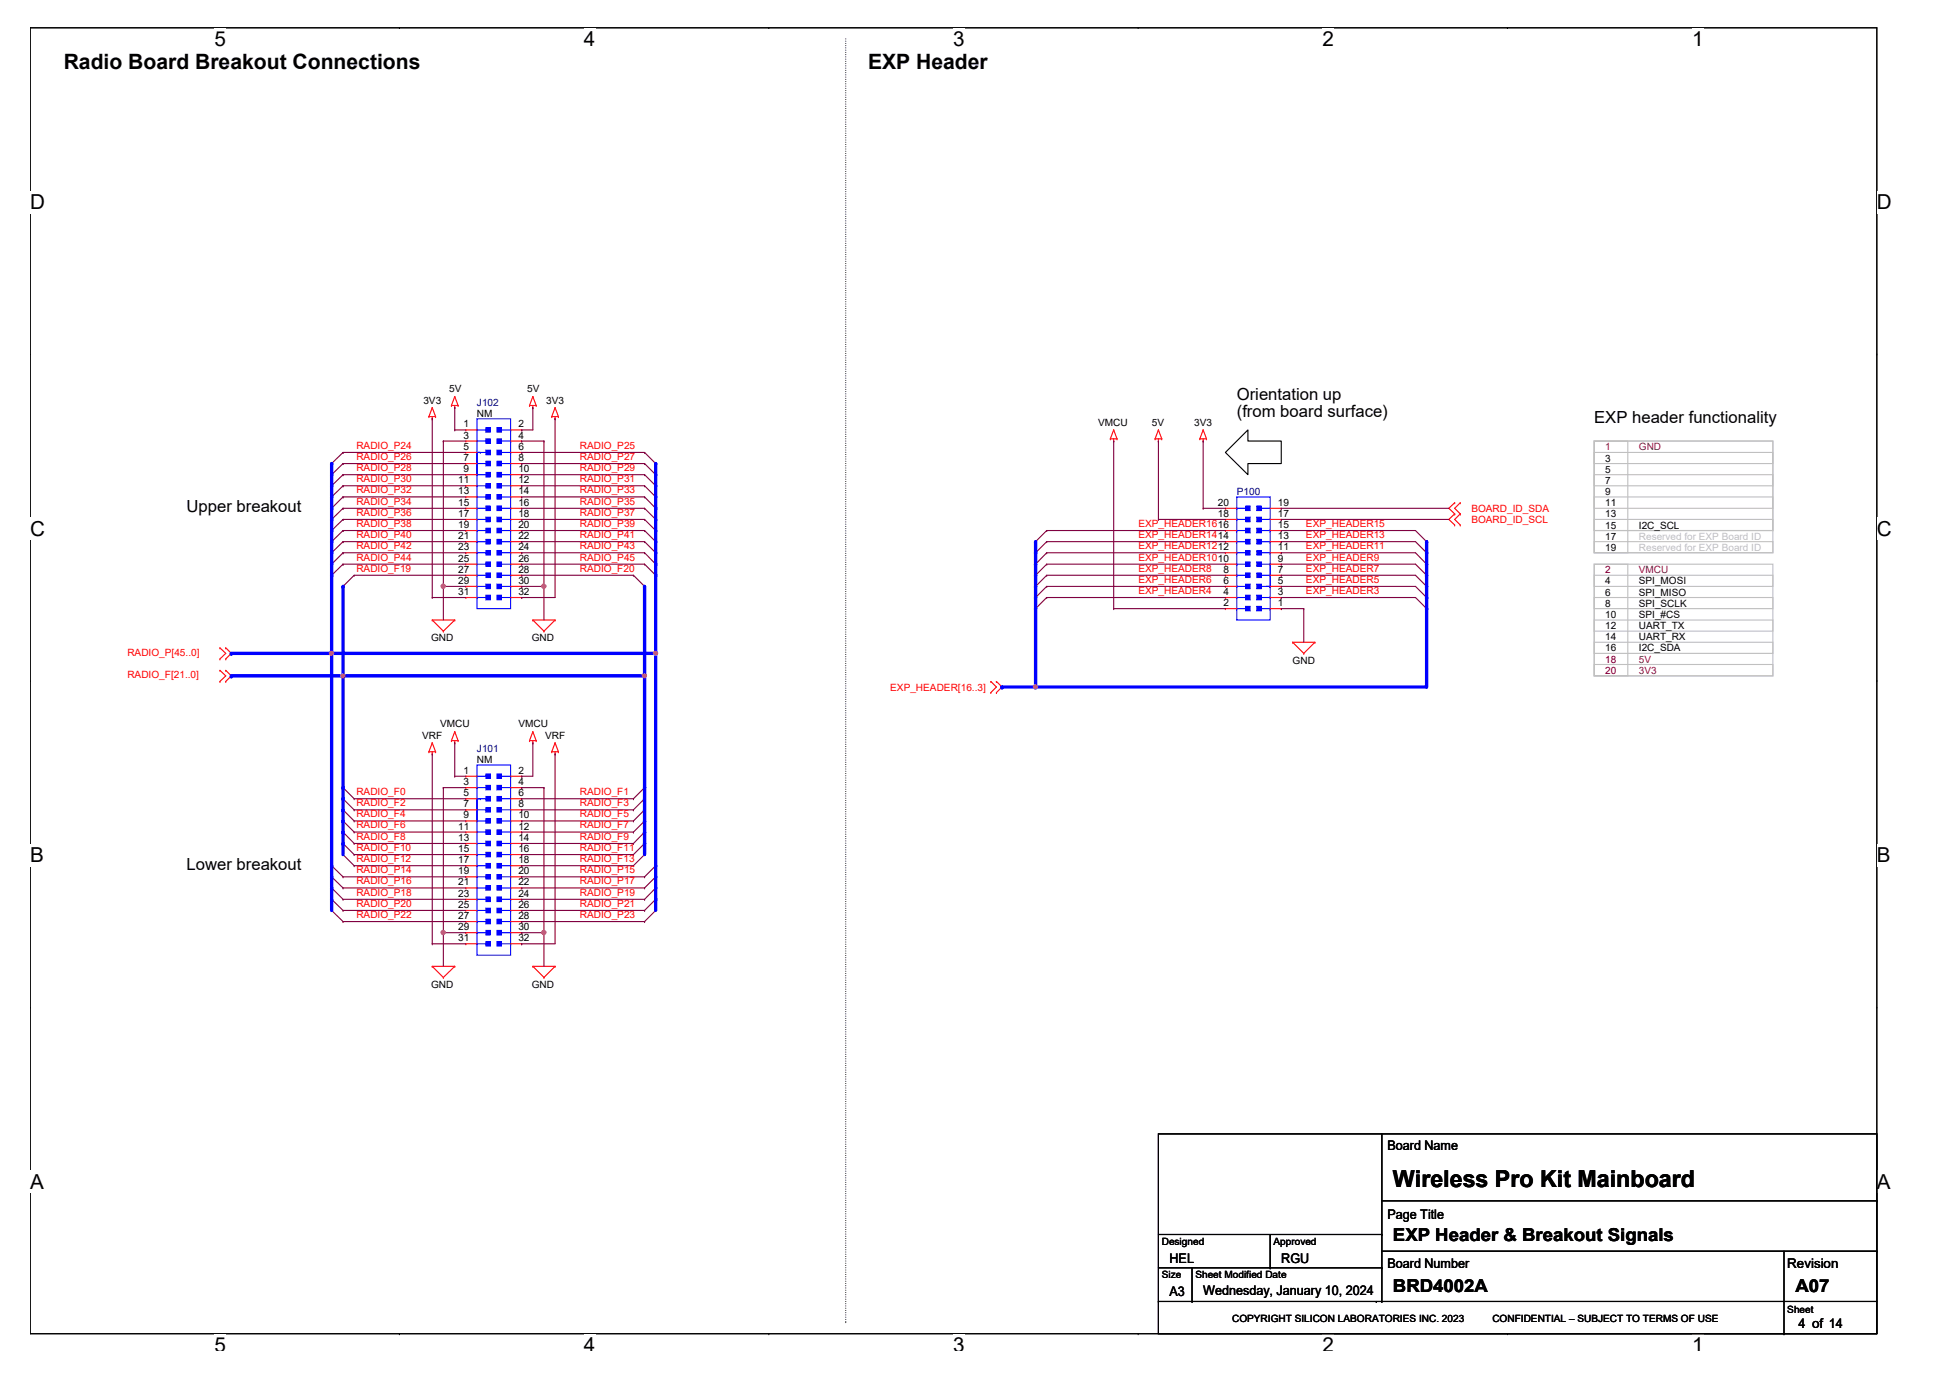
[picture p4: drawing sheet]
<svg xmlns="http://www.w3.org/2000/svg" width="297mm" height="210mm" viewBox="0 0 297 210" stroke-linecap="round" stroke-linejoin="round" font-family="sans-serif">
<defs><g id="words">
<text font-size="3.6" x="212.2" y="180.8">Wireless Pro Kit Mainboard</text>
<g font-size="3.2">
<text x="9.7" y="10.6">Radio Board Breakout Connections</text>
<text x="132.2" y="10.6">EXP Header</text>
</g>
<g font-size="3.1">
<text x="32.7" y="7">5</text>
<text x="89" y="7">4</text>
<text x="145.2" y="7">3</text>
<text x="201.5" y="7">2</text>
<text x="257.7" y="7">1</text>
<text x="4.6" y="31.9">D</text>
<text x="285.9" y="31.9">D</text>
<text x="4.6" y="81.6">C</text>
<text x="285.9" y="81.6">C</text>
<text x="4.6" y="131.3">B</text>
<text x="285.9" y="131.3">B</text>
<text x="4.6" y="181.1">A</text>
<text x="285.9" y="181.1">A</text>
<text x="32.7" y="206">5</text>
<text x="89" y="206">4</text>
<text x="145.2" y="206">3</text>
<text x="201.5" y="206">2</text>
<text x="257.7" y="206">1</text>
</g>
<g font-size="2.7">
<text x="212.2" y="189">EXP Header &amp; Breakout Signals</text>
<text x="212.2" y="196.8">BRD4002A</text>
<text x="273.5" y="196.8">A07</text>
</g>
<g font-size="2.5">
<text x="188.4" y="61">Orientation up</text>
<text x="188.4" y="63.6">(from board surface)</text>
<text x="242.8" y="64.4">EXP header functionality</text>
<text x="28.4" y="78">Upper breakout</text>
<text x="28.4" y="132.5">Lower breakout</text>
</g>
<g font-size="2">
<text x="211.3" y="175.1">Board Name</text>
<text x="211.3" y="185.7">Page Title</text>
<text x="178.2" y="197.4">A3</text>
<text x="178.2" y="192.3">HEL</text>
<text x="183.3" y="197.2">Wednesday, January 10, 2024</text>
<text x="195.2" y="192.3">RGU</text>
<text x="211.3" y="193.2">Board Number</text>
<text x="272.3" y="193.2">Revision</text>
<text x="274" y="202.4">4 of 14</text>
</g>
<g font-size="1.5">
<text x="68.4" y="59.7">5V</text>
<text x="80.3" y="59.7">5V</text>
<text x="64.5" y="61.5">3V3</text>
<text x="70.6" y="65.1">1</text>
<text x="72.7" y="63.5">NM</text>
<text x="79" y="65.1">2</text>
<text x="83.2" y="61.5">3V3</text>
<text x="167.3" y="64.9">VMCU</text>
<text x="175.4" y="64.9">5V</text>
<text x="181.9" y="64.9">3V3</text>
<text x="70.6" y="66.8">3</text>
<text x="70.6" y="68.5">5</text>
<text x="70.6" y="71.9">9</text>
<text x="70.6" y="70.2">7</text>
<text x="79" y="66.8">4</text>
<text x="79" y="70.2">8</text>
<text x="79" y="68.5">6</text>
<text x="79" y="71.9">10</text>
<text x="244.5" y="70.3">3</text>
<text x="69.8" y="75.3">13</text>
<text x="69.8" y="73.6">11</text>
<text x="69.8" y="77">15</text>
<text x="79" y="73.6">12</text>
<text x="79" y="75.3">14</text>
<text x="79" y="77">16</text>
<text x="185.5" y="77">20</text>
<text x="194.7" y="77">19</text>
<text x="244.5" y="72">5</text>
<text x="244.5" y="75.4">9</text>
<text x="244.5" y="73.7">7</text>
<text x="244.5" y="77.1">11</text>
<text x="69.8" y="78.7">17</text>
<text x="69.8" y="80.4">19</text>
<text x="69.8" y="82.1">21</text>
<text x="69.8" y="83.8">23</text>
<text x="79" y="78.7">18</text>
<text x="79" y="80.4">20</text>
<text x="79" y="82.1">22</text>
<text x="79" y="83.8">24</text>
<text x="185.5" y="78.7">18</text>
<text x="194.7" y="82.1">13</text>
<text x="194.7" y="83.8">11</text>
<text x="194.7" y="80.4">15</text>
<text x="194.7" y="78.7">17</text>
<text x="244.5" y="78.8">13</text>
<text x="244.5" y="80.5">15</text>
<text x="244.5" y="82.2">17</text>
<text x="244.5" y="83.9">19</text>
<text x="249.7" y="80.5">I2C_SCL</text>
<text x="69.8" y="85.6">25</text>
<text x="69.8" y="87.2">27</text>
<text x="69.8" y="88.9">29</text>
<text x="79" y="85.6">26</text>
<text x="79" y="87.2">28</text>
<text x="79" y="88.9">30</text>
<text x="186.4" y="87.2">8</text>
<text x="186.4" y="88.9">6</text>
<text x="194.7" y="88.9">5</text>
<text x="194.7" y="85.6">9</text>
<text x="194.7" y="87.2">7</text>
<text x="244.5" y="89">4</text>
<text x="249.7" y="89">SPI_MOSI</text>
<text x="69.8" y="90.6">31</text>
<text x="79" y="90.6">32</text>
<text x="186.4" y="92.3">2</text>
<text x="186.4" y="90.6">4</text>
<text x="194.7" y="92.3">1</text>
<text x="194.7" y="90.6">3</text>
<text x="244.5" y="90.7">6</text>
<text x="244.5" y="94.1">10</text>
<text x="244.5" y="92.4">8</text>
<text x="244.5" y="95.8">12</text>
<text x="249.7" y="90.7">SPI_MISO</text>
<text x="249.7" y="92.4">SPI_SCLK</text>
<text x="249.7" y="94.1">SPI_#CS</text>
<text x="249.7" y="95.8">UART_TX</text>
<text x="65.7" y="97.7">GND</text>
<text x="81" y="97.7">GND</text>
<text x="196.9" y="101.1">GND</text>
<text x="244.5" y="97.5">14</text>
<text x="244.5" y="99.2">16</text>
<text x="249.7" y="97.5">UART_RX</text>
<text x="249.7" y="99.2">I2C_SDA</text>
<text x="64.3" y="112.5">VRF</text>
<text x="67" y="110.8">VMCU</text>
<text x="79" y="110.8">VMCU</text>
<text x="83" y="112.5">VRF</text>
<text x="70.6" y="117.9">1</text>
<text x="70.6" y="119.6">3</text>
<text x="72.7" y="116.2">NM</text>
<text x="79" y="117.9">2</text>
<text x="79" y="119.6">4</text>
<text x="70.6" y="121.3">5</text>
<text x="70.6" y="124.7">9</text>
<text x="70.6" y="123">7</text>
<text x="79" y="123">8</text>
<text x="79" y="121.3">6</text>
<text x="79" y="124.7">10</text>
<text x="69.8" y="128.1">13</text>
<text x="69.8" y="126.4">11</text>
<text x="69.8" y="129.8">15</text>
<text x="69.8" y="131.5">17</text>
<text x="79" y="126.4">12</text>
<text x="79" y="128.1">14</text>
<text x="79" y="129.8">16</text>
<text x="79" y="131.5">18</text>
<text x="69.8" y="133.2">19</text>
<text x="69.8" y="134.9">21</text>
<text x="69.8" y="136.6">23</text>
<text x="79" y="133.2">20</text>
<text x="79" y="134.9">22</text>
<text x="79" y="136.6">24</text>
<text x="69.8" y="138.3">25</text>
<text x="69.8" y="140">27</text>
<text x="69.8" y="141.7">29</text>
<text x="69.8" y="143.4">31</text>
<text x="79" y="138.3">26</text>
<text x="79" y="140">28</text>
<text x="79" y="141.7">30</text>
<text x="79" y="143.4">32</text>
<text x="65.7" y="150.5">GND</text>
<text x="81" y="150.5">GND</text>
<text x="177" y="189.6">Designed</text>
<text x="194" y="189.6">Approved</text>
<text x="177" y="194.7">Size</text>
<text x="182.1" y="194.7">Sheet Modified Date</text>
<text x="187.7" y="201.3">COPYRIGHT SILICON LABORATORIES INC. 2023</text>
<text x="227.3" y="201.3">CONFIDENTIAL – SUBJECT TO TERMS OF USE</text>
<text x="272.3" y="200">Sheet</text>
</g>
<g font-size="1.5" fill="#000080">
<text x="72.7" y="61.8">J102</text>
<text x="188.4" y="75.4">P100</text>
<text x="72.7" y="114.6">J101</text>
</g>
<g font-size="1.5" fill="#f00">
<text x="54.3" y="70.1">RADIO_P26</text>
<text x="54.3" y="71.8">RADIO_P28</text>
<text x="54.3" y="68.4">RADIO_P24</text>
<text x="88.3" y="70.1">RADIO_P27</text>
<text x="88.3" y="71.8">RADIO_P29</text>
<text x="88.3" y="68.4">RADIO_P25</text>
<text x="54.3" y="73.4">RADIO_P30</text>
<text x="54.3" y="75.1">RADIO_P32</text>
<text x="54.3" y="76.9">RADIO_P34</text>
<text x="88.3" y="73.4">RADIO_P31</text>
<text x="88.3" y="75.1">RADIO_P33</text>
<text x="88.3" y="76.9">RADIO_P35</text>
<text x="224.1" y="78">BOARD_ID_SDA</text>
<text x="54.3" y="82">RADIO_P40</text>
<text x="54.3" y="78.6">RADIO_P36</text>
<text x="54.3" y="80.3">RADIO_P38</text>
<text x="54.3" y="83.7">RADIO_P42</text>
<text x="88.3" y="78.6">RADIO_P37</text>
<text x="88.3" y="80.3">RADIO_P39</text>
<text x="88.3" y="83.7">RADIO_P43</text>
<text x="88.3" y="82">RADIO_P41</text>
<text x="173.4" y="83.7">EXP_HEADER1212</text>
<text x="173.4" y="82">EXP_HEADER1414</text>
<text x="173.4" y="80.3">EXP_HEADER1616</text>
<text x="198.9" y="83.7">EXP_HEADER11</text>
<text x="198.9" y="82">EXP_HEADER13</text>
<text x="198.9" y="80.3">EXP_HEADER15</text>
<text x="224.1" y="79.7">BOARD_ID_SCL</text>
<text x="54.3" y="87.1">RADIO_F19</text>
<text x="54.3" y="85.4">RADIO_P44</text>
<text x="88.3" y="87.1">RADIO_F20</text>
<text x="88.3" y="85.4">RADIO_P45</text>
<text x="173.4" y="88.8">EXP_HEADER6</text>
<text x="173.4" y="87.1">EXP_HEADER8</text>
<text x="173.4" y="85.4">EXP_HEADER1010</text>
<text x="198.9" y="88.8">EXP_HEADER5</text>
<text x="198.9" y="87.1">EXP_HEADER7</text>
<text x="198.9" y="85.4">EXP_HEADER9</text>
<text x="173.4" y="90.5">EXP_HEADER4</text>
<text x="198.9" y="90.5">EXP_HEADER3</text>
<text x="19.4" y="99.9">RADIO_P[45..0]</text>
<text x="19.4" y="103.3">RADIO_F[21..0]</text>
<text x="135.6" y="105.2">EXP_HEADER[16..3]</text>
<text x="54.3" y="121.1">RADIO_F0</text>
<text x="54.3" y="122.8">RADIO_F2</text>
<text x="54.3" y="124.5">RADIO_F4</text>
<text x="88.3" y="121.1">RADIO_F1</text>
<text x="88.3" y="122.8">RADIO_F3</text>
<text x="88.3" y="124.5">RADIO_F5</text>
<text x="54.3" y="126.2">RADIO_F6</text>
<text x="54.3" y="127.9">RADIO_F8</text>
<text x="54.3" y="129.6">RADIO_F10</text>
<text x="54.3" y="131.3">RADIO_F12</text>
<text x="88.3" y="126.2">RADIO_F7</text>
<text x="88.3" y="127.9">RADIO_F9</text>
<text x="88.3" y="129.6">RADIO_F11</text>
<text x="88.3" y="131.3">RADIO_F13</text>
<text x="54.3" y="133">RADIO_P14</text>
<text x="54.3" y="134.7">RADIO_P16</text>
<text x="54.3" y="136.4">RADIO_P18</text>
<text x="88.3" y="133">RADIO_P15</text>
<text x="88.3" y="134.7">RADIO_P17</text>
<text x="88.3" y="136.4">RADIO_P19</text>
<text x="54.3" y="138.1">RADIO_P20</text>
<text x="54.3" y="139.8">RADIO_P22</text>
<text x="88.3" y="138.1">RADIO_P21</text>
<text x="88.3" y="139.8">RADIO_P23</text>
</g>
<g font-size="1.5" fill="#804000">
<text x="244.5" y="68.6">1</text>
<text x="249.7" y="68.6">GND</text>
<text x="249.7" y="87.3">VMCU</text>
<text x="249.7" y="100.9">5V</text>
<text x="249.7" y="102.6">3V3</text>
</g>
<g font-size="1.5" fill="#c0c0c0">
<text x="249.7" y="82.2">Reserved for EXP Board ID</text>
<text x="249.7" y="83.9">Reserved for EXP Board ID</text>
</g>
<g font-size="1.5" fill="#800000">
<text x="244.5" y="87.3">2</text>
<text x="244.5" y="100.9">18</text>
<text x="244.5" y="102.6">20</text>
</g>
</g></defs>
<path d="M4.6 4.2h281.3v199h-281.3z" fill="none" stroke="#000" stroke-width=".17"/>
<g fill="#fff">
<path d="M32.7 4.2h1.7v3.5h-1.7z"/>
<path d="M32.7 203.2h1.7v2.5h-1.7z"/>
</g>
<path d="M60.8 4.2h.1M60.8 203.2h.1" fill="none" stroke="#000" stroke-width=".17"/>
<g fill="#fff">
<path d="M89 4.2h1.7v3.5h-1.7z"/>
<path d="M89 203.2h1.7v2.5h-1.7z"/>
</g>
<path d="M117.1 4.2h.1M117.1 203.2h.1" fill="none" stroke="#000" stroke-width=".17"/>
<g fill="#fff">
<path d="M145.2 4.2h1.8v3.5h-1.8z"/>
<path d="M145.2 203.2h1.8v2.5h-1.8z"/>
</g>
<path d="M173.4 4.2h.1M173.4 203.2h.1" fill="none" stroke="#000" stroke-width=".17"/>
<g fill="#fff">
<path d="M201.5 4.2h1.7v3.5h-1.7z"/>
<path d="M201.5 203.2h1.7v2.5h-1.7z"/>
</g>
<path d="M229.6 4.2h.1M229.6 203.2h.1" fill="none" stroke="#000" stroke-width=".17"/>
<g fill="#fff">
<path d="M257.7 4.2h1.8v3.5h-1.8z"/>
<path d="M257.7 203.2h1.8v2.5h-1.8z"/>
<path d="M4.6 29.1h2.2v3.5h-2.2z"/>
<path d="M285.9 29.1h2.2v3.5h-2.2z"/>
<path d="M4.6 78.8h2.2v3.5h-2.2z"/>
<path d="M285.9 78.8h2.2v3.5h-2.2z"/>
</g>
<path d="M4.6 53.9h.1M285.9 53.9h.1" fill="none" stroke="#000" stroke-width=".17"/>
<g fill="#fff">
<path d="M4.6 128.5h2.1v3.5h-2.1z"/>
<path d="M285.9 128.5h2.1v3.5h-2.1z"/>
</g>
<path d="M4.6 103.7h.1M285.9 103.7h.1" fill="none" stroke="#000" stroke-width=".17"/>
<path d="M4.6 103.7h.1M285.9 103.7h.1" fill="none" stroke="#000" stroke-width=".15"/>
<g fill="#fff">
<path d="M4.6 178.3h2.1v3.4h-2.1z"/>
<path d="M285.9 178.3h2.1v3.4h-2.1z"/>
</g>
<g fill="none" stroke="#000" stroke-width=".17">
<path d="M190.1 65.5v1.7h5.1v3.4h-5.1v1.7l-3.4-3.4zM4.6 153.4h.1M285.9 153.4h.1M176.5 172.7h109.4v30.5h-109.4zM210.5 172.7v25.5M176.5 198.2h.1M176.5 198.2h109.4M176.5 193.1h34M176.5 188h34M181.6 198.2h.1M181.6 193.1v5.1M193.5 193.1h.1"/>
<path d="M193.5 188v5.1M209.6 198.2h.1M210.5 198.2h.1M210.5 193.1h.1M210.5 188h.1M210.5 182.9h75.4M210.5 190.6h75.4M271.8 190.6v12.6M285.9 182.9h.1M285.9 190.6h.1M271.8 203.2h.1"/>
</g>
<path d="M128.8 5.9v195.6M128.8 201.5h.1" fill="none" stroke="#000" stroke-width=".17" stroke-dasharray="0 .3"/>
<g fill="none" stroke="#c0c0c0" stroke-width=".17">
<path d="M242.8 67.2h5.2v17h-5.2zM242.8 68.9h27.3v1.7h-27.3zM242.8 67.2h27.3v17h-27.3zM242.8 72.3h27.3v1.7h-27.3zM242.8 75.7h27.3v1.7h-27.3zM242.8 79.1h27.3v1.7h-27.3zM242.8 67.2h27.3v13.6h-27.3zM242.8 82.5h27.3v1.7h-27.3zM242.8 91h27.3v1.7h-27.3zM242.8 94.4h27.3v1.7h-27.3zM242.8 97.8h27.3v1.7h-27.3zM242.8 85.9h5.2v17.1h-5.2z"/>
<path d="M242.8 87.6h27.3v1.7h-27.3zM242.8 85.9h27.3v17.1h-27.3zM242.8 101.2h27.3v1.8h-27.3z"/>
</g>
<g fill="none" stroke="#f00" stroke-width=".17">
<path d="M65.3 63.5h.1M65.3 63.5h1.1M65.8 63.8h.1M65.8 62.1h.1M65.8 63.5v.3M65.8 62.1l-.5 1.4M65.8 62.1l.6 1.4M66.4 63.5h.1M68.8 61.8h.1M68.8 61.8h1M69.3 62.1h.1M69.3 60.4h.1"/>
<path d="M69.3 61.8v.3M69.3 60.4l-.5 1.4M69.3 60.4l.5 1.4M69.8 61.8h.1M80.7 61.8h.1M80.7 61.8h1M81.2 62.1h.1M81.2 60.4h.1M81.2 61.8v.3M81.2 60.4l-.5 1.4M81.2 60.4l.5 1.4M81.7 61.8h.1"/>
<path d="M84 63.5h.1M84 63.5h1.1M84.6 63.8h.1M84.6 62.1h.1M84.6 63.5v.3M84.6 62.1l-.6 1.4M84.6 62.1l.5 1.4M85.1 63.5h.1M169.1 66.8h.1M169.1 66.8h1.1M169.6 67.2h.1M169.6 65.5h.1"/>
<path d="M169.6 66.8v.4M169.6 65.5l.6 1.3M169.6 65.5l-.5 1.3M170.2 66.8h.1M176 66.8h.1M176 66.8h1M176.5 67.2h.1M176.5 65.5h.1M176.5 66.8v.4M176.5 65.5l.5 1.3M176.5 65.5l-.5 1.3M177 66.8h.1"/>
<path d="M182.8 66.8h.1M182.8 66.8h1M183.3 67.2h.1M183.3 65.5h.1M183.3 66.8v.4M183.3 65.5l-.5 1.3M183.3 65.5l.5 1.3M183.8 66.8h.1M221.6 80h.1M221.6 78.3h.1M221.6 76.6h.1M221.6 78.3l-.9 .8 .9 .9"/>
<path d="M221.6 76.6l-.9 .8 .9 .9M222.4 80h.1M222.4 78.3h.1M222.4 76.6h.1M222.4 78.3l-.8 .8 .8 .9M222.4 76.6l-.8 .8 .8 .9M33.5 98.7h.1M33.5 98.7l.9 .8-.9 .9M34.4 98.7h.1M34.4 98.7l.8 .8-.8 .9M65.8 94.4h.1M65.8 94.4h3.5"/>
<path d="M65.8 94.4l1.7 1.7M67.5 96.1h.1M69.3 94.4h.1M69.3 94.4l-1.8 1.7M81.2 94.4h.1M81.2 94.4h3.4M81.2 94.4l1.7 1.7M82.9 96.1h.1M84.6 94.4h.1M84.6 94.4l-1.7 1.7M196.9 97.8h.1M196.9 97.8h3.4"/>
<path d="M196.9 97.8l1.7 1.7M198.6 99.5h.1M200.3 97.8h.1M200.3 97.8l-1.7 1.7M33.5 100.4h.1M33.5 102.1h.1M33.5 103.8h.1M33.5 102.1l.9 .9-.9 .8M34.4 100.4h.1M34.4 102.1h.1M34.4 103.8h.1M34.4 102.1l.8 .9-.8 .8"/>
<path d="M65.3 114.5h.1M65.3 114.5h1.1M65.8 114.8h.1M65.8 113.2h.1M65.8 114.5v.3M65.8 113.2l-.5 1.3M65.8 113.2l.6 1.3M66.4 114.5h.1M68.8 112.8h.1M68.8 112.8h1M69.3 113.2h.1M69.3 111.5h.1"/>
<path d="M69.3 112.8v.4M69.3 111.5l-.5 1.3M69.3 111.5l.5 1.3M69.8 112.8h.1M80.7 112.8h.1M80.7 112.8h1M81.2 113.2h.1M81.2 111.5h.1M81.2 112.8v.4M81.2 111.5l-.5 1.3M81.2 111.5l.5 1.3M81.7 112.8h.1"/>
<path d="M84 114.5h.1M84 114.5h1.1M84.6 114.8h.1M84.6 113.2h.1M84.6 114.5v.3M84.6 113.2l-.6 1.3M84.6 113.2l.5 1.3M85.1 114.5h.1M150.9 105.5h.1M150.9 103.8h.1M150.9 103.8l.9 .8-.9 .9M151.8 105.5h.1"/>
<path d="M151.8 103.8h.1M151.8 103.8l.8 .8-.8 .9M65.8 147.2h.1M65.8 147.2h3.5M65.8 147.2l1.7 1.7M67.5 148.9h.1M69.3 147.2h.1M69.3 147.2l-1.8 1.7M81.2 147.2h.1M81.2 147.2h3.4M81.2 147.2l1.7 1.7M82.9 148.9h.1"/>
<path d="M84.6 147.2h.1M84.6 147.2l-1.7 1.7"/>
</g>
<g fill="none" stroke="#800040" stroke-width=".17">
<path d="M52.3 68.9h.1M52.3 70.6h.1M52.3 72.3h.1M52.3 74h.1M52.3 75.7h.1M52.3 77.4h.1M52.3 79.1h.1M52.3 68.9l-1.8 1.7M52.3 70.6l-1.8 1.7M52.3 72.3l-1.8 1.7M52.3 74l-1.8 1.7M52.3 75.7l-1.8 1.7"/>
<path d="M52.3 77.4l-1.8 1.7M52.3 79.1l-1.8 1.7M98.2 79.1h.1M98.2 75.7h.1M98.2 74h.1M98.2 72.3h.1M98.2 77.4h.1M98.2 70.6h.1M98.2 68.9h.1M98.2 79.1l1.7 1.7M98.2 75.7l1.7 1.7M98.2 74l1.7 1.7"/>
<path d="M98.2 72.3l1.7 1.7M98.2 77.4l1.7 1.7M98.2 70.6l1.7 1.7M98.2 68.9l1.7 1.7M52.3 80.8h.1M52.3 82.5h.1M52.3 84.2h.1M52.3 85.9h.1M52.3 89.3h.1M52.3 80.8l-1.8 1.7M52.3 82.5l-1.8 1.7M52.3 84.2l-1.8 1.7"/>
<path d="M52.3 85.9l-1.8 1.7M53.9 87.6l-1.6 1.7M96.5 87.6h.1M96.5 87.6l1.7 1.7M98.2 82.5h.1M98.2 80.8h.1M98.2 84.2h.1M98.2 85.9h.1M98.2 82.5l1.7 1.7M98.2 80.8l1.7 1.7M98.2 84.2l1.7 1.7M98.2 85.9l1.7 1.7"/>
<path d="M157.7 92.7h.1M157.7 91h.1M157.7 89.3h.1M157.7 87.6h.1M157.7 85.9h.1M157.7 84.2h.1M157.7 82.5h.1M159.4 91l-1.7 1.7M159.4 89.3l-1.7 1.7M159.4 87.6l-1.7 1.7M159.4 85.9l-1.7 1.7M159.4 84.2l-1.7 1.7"/>
<path d="M159.4 82.5l-1.7 1.7M159.4 80.8l-1.7 1.7M215.6 91l1.7 1.7M215.6 89.3l1.7 1.7M215.6 87.6l1.7 1.7M215.6 85.9l1.7 1.7M215.6 84.2l1.7 1.7M215.6 82.5l1.7 1.7M215.6 80.8l1.7 1.7M217.3 92.7h.1M217.3 91h.1M217.3 89.3h.1"/>
<path d="M217.3 87.6h.1M217.3 85.9h.1M217.3 84.2h.1M217.3 82.5h.1M52.3 120h.1M52.3 120l1.6 1.7M98.2 120l-1.7 1.7M50.5 131.9h.1M50.5 133.6h.1M50.5 135.3h.1M50.5 137h.1M50.5 138.7h.1"/>
<path d="M50.5 131.9l1.8 1.7M50.5 133.6l1.8 1.7M50.5 135.3l1.8 1.7M50.5 137l1.8 1.7M50.5 138.7l1.8 1.7M52.3 121.7h.1M52.3 123.4h.1M52.3 125.1h.1M52.3 126.7h.1M52.3 128.5h.1M52.3 130.2h.1M52.3 121.7l1.6 1.7"/>
<path d="M52.3 123.4l1.6 1.7M52.3 125.1l1.6 1.6M52.3 126.7l1.6 1.8M52.3 128.5l1.6 1.7M52.3 130.2l1.6 1.7M96.5 123.4h.1M96.5 125.1h.1M96.5 126.7h.1M96.5 128.5h.1M96.5 121.7h.1M96.5 130.2h.1M96.5 131.9h.1"/>
<path d="M98.2 133.6h.1M98.2 135.3h.1M98.2 137h.1M98.2 138.7h.1M98.2 121.7l-1.7 1.7M98.2 123.4l-1.7 1.7M98.2 125.1l-1.7 1.6M98.2 126.7l-1.7 1.8M98.2 128.5l-1.7 1.7M98.2 130.2l-1.7 1.7M99.9 131.9l-1.7 1.7M99.9 133.6l-1.7 1.7"/>
<path d="M99.9 135.3l-1.7 1.7M99.9 137l-1.7 1.7M99.9 138.7l-1.7 1.7M98.2 140.4h.1"/>
</g>
<path d="M72.7 116.5h5.1v29h-5.1z" fill="none" stroke="#00f" stroke-width=".17"/>
<path d="M74 128.1h.7v.7h-.7z" fill-rule="evenodd" fill="#00f"/>
<path d="M72.7 128.5h.1M72.7 128.5h1.3M74 128.1h.7v.7h-.7z" fill="none" stroke="#00f" stroke-width=".17"/>
<path d="M75.7 128.1h.7v.7h-.7z" fill-rule="evenodd" fill="#00f"/>
<path d="M75.7 128.1h.7v.7h-.7zM76.4 128.5h1.4M77.8 128.5h.1" fill="none" stroke="#00f" stroke-width=".17"/>
<path d="M74 126.4h.7v.7h-.7z" fill-rule="evenodd" fill="#00f"/>
<path d="M72.7 126.7h.1M72.7 126.7h1.3M74 126.4h.7v.7h-.7z" fill="none" stroke="#00f" stroke-width=".17"/>
<path d="M75.7 126.4h.7v.7h-.7z" fill-rule="evenodd" fill="#00f"/>
<path d="M75.7 126.4h.7v.7h-.7zM76.4 126.7h1.4M77.8 126.7h.1" fill="none" stroke="#00f" stroke-width=".17"/>
<path d="M74 124.7h.7v.7h-.7z" fill-rule="evenodd" fill="#00f"/>
<path d="M72.7 125.1h.1M72.7 125.1h1.3M74 124.7h.7v.7h-.7z" fill="none" stroke="#00f" stroke-width=".17"/>
<path d="M75.7 124.7h.7v.7h-.7z" fill-rule="evenodd" fill="#00f"/>
<path d="M75.7 124.7h.7v.7h-.7zM76.4 125.1h1.4M77.8 125.1h.1" fill="none" stroke="#00f" stroke-width=".17"/>
<path d="M74 123h.7v.7h-.7z" fill-rule="evenodd" fill="#00f"/>
<path d="M72.7 123.4h.1M72.7 123.4h1.3M74 123h.7v.7h-.7z" fill="none" stroke="#00f" stroke-width=".17"/>
<path d="M75.7 123h.7v.7h-.7z" fill-rule="evenodd" fill="#00f"/>
<path d="M75.7 123h.7v.7h-.7zM76.4 123.4h1.4M77.8 123.4h.1" fill="none" stroke="#00f" stroke-width=".17"/>
<path d="M74 121.3h.7v.7h-.7z" fill-rule="evenodd" fill="#00f"/>
<path d="M72.7 121.7h.1M72.7 121.7h1.3M74 121.3h.7v.7h-.7z" fill="none" stroke="#00f" stroke-width=".17"/>
<path d="M75.7 121.3h.7v.7h-.7z" fill-rule="evenodd" fill="#00f"/>
<path d="M75.7 121.3h.7v.7h-.7zM76.4 121.7h1.4M77.8 121.7h.1" fill="none" stroke="#00f" stroke-width=".17"/>
<path d="M74 119.6h.7v.7h-.7z" fill-rule="evenodd" fill="#00f"/>
<path d="M72.7 120h.1M72.7 120h1.3M74 119.6h.7v.7h-.7z" fill="none" stroke="#00f" stroke-width=".17"/>
<path d="M74 117.9h.7v.7h-.7z" fill-rule="evenodd" fill="#00f"/>
<path d="M72.7 118.2h.1M72.7 118.2h1.3M74 117.9h.7v.7h-.7z" fill="none" stroke="#00f" stroke-width=".17"/>
<path d="M75.7 119.6h.7v.7h-.7z" fill-rule="evenodd" fill="#00f"/>
<path d="M75.7 119.6h.7v.7h-.7zM76.4 120h1.4M77.8 120h.1" fill="none" stroke="#00f" stroke-width=".17"/>
<path d="M75.7 117.9h.7v.7h-.7z" fill-rule="evenodd" fill="#00f"/>
<path d="M75.7 117.9h.7v.7h-.7zM76.4 118.2h1.4M77.8 118.2h.1M72.7 125.1h.1M73.2 121.7h.1M73.2 121.7h-.5v3.4" fill="none" stroke="#00f" stroke-width=".17"/>
<path d="M74 129.8h.7v.7h-.7z" fill-rule="evenodd" fill="#00f"/>
<path d="M72.7 130.2h.1M72.7 130.2h1.3M74 129.8h.7v.7h-.7z" fill="none" stroke="#00f" stroke-width=".17"/>
<path d="M75.7 129.8h.7v.7h-.7z" fill-rule="evenodd" fill="#00f"/>
<path d="M75.7 129.8h.7v.7h-.7zM76.4 130.2h1.4M76.4 133.6h1.4M77.8 130.2h.1M77.8 133.6h.1" fill="none" stroke="#00f" stroke-width=".17"/>
<path d="M75.7 131.5h.7v.7h-.7z" fill-rule="evenodd" fill="#00f"/>
<path d="M72.7 131.9h.1M72.7 131.9h1.3M75.7 131.5h.7v.7h-.7z" fill="none" stroke="#00f" stroke-width=".17"/>
<path d="M74 133.2h.7v.7h-.7z" fill-rule="evenodd" fill="#00f"/>
<path d="M74 133.2h.7v.7h-.7z" fill="none" stroke="#00f" stroke-width=".17"/>
<path d="M74 131.5h.7v.7h-.7z" fill-rule="evenodd" fill="#00f"/>
<path d="M72.7 133.6h.1M72.7 133.6h1.3M74 131.5h.7v.7h-.7z" fill="none" stroke="#00f" stroke-width=".17"/>
<path d="M75.7 133.2h.7v.7h-.7z" fill-rule="evenodd" fill="#00f"/>
<g fill="none" stroke="#00f" stroke-width=".17">
<path d="M72.7 135.3h.1M72.7 137h.1M72.7 138.7h.1M72.7 135.3h1.3M72.7 137h1.3M72.7 138.7h1.3M75.7 133.2h.7v.7h-.7zM76.4 131.9h1.4M76.4 135.3h1.4M76.4 137h1.4M76.4 138.7h1.4M77.8 131.9h.1"/>
<path d="M77.8 135.3h.1M77.8 137h.1M77.8 138.7h.1"/>
</g>
<path d="M74 134.9h.7v.7h-.7z" fill-rule="evenodd" fill="#00f"/>
<path d="M74 134.9h.7v.7h-.7z" fill="none" stroke="#00f" stroke-width=".17"/>
<path d="M74 136.7h.7v.6h-.7z" fill-rule="evenodd" fill="#00f"/>
<path d="M74 136.7h.7v.6h-.7z" fill="none" stroke="#00f" stroke-width=".17"/>
<path d="M74 138.3h.7v.7h-.7z" fill-rule="evenodd" fill="#00f"/>
<path d="M74 138.3h.7v.7h-.7z" fill="none" stroke="#00f" stroke-width=".17"/>
<path d="M75.7 134.9h.7v.7h-.7z" fill-rule="evenodd" fill="#00f"/>
<path d="M75.7 134.9h.7v.7h-.7z" fill="none" stroke="#00f" stroke-width=".17"/>
<path d="M75.7 136.7h.7v.6h-.7z" fill-rule="evenodd" fill="#00f"/>
<path d="M75.7 136.7h.7v.6h-.7z" fill="none" stroke="#00f" stroke-width=".17"/>
<path d="M75.7 138.3h.7v.7h-.7z" fill-rule="evenodd" fill="#00f"/>
<path d="M75.7 138.3h.7v.7h-.7z" fill="none" stroke="#00f" stroke-width=".17"/>
<path d="M74 140h.7v.7h-.7z" fill-rule="evenodd" fill="#00f"/>
<path d="M74 140h.7v.7h-.7zM76.4 140.4h1.4M77.8 140.4h.1" fill="none" stroke="#00f" stroke-width=".17"/>
<path d="M75.7 140h.7v.7h-.7z" fill-rule="evenodd" fill="#00f"/>
<path d="M72.7 140.4h.1M72.7 142.1h.1M72.7 140.4h1.3M72.7 142.1h1.3M75.7 140h.7v.7h-.7z" fill="none" stroke="#00f" stroke-width=".17"/>
<path d="M74 141.7h.7v.7h-.7z" fill-rule="evenodd" fill="#00f"/>
<path d="M74 141.7h.7v.7h-.7zM76.4 142.1h1.4M77.8 142.1h.1" fill="none" stroke="#00f" stroke-width=".17"/>
<path d="M75.7 141.7h.7v.7h-.7z" fill-rule="evenodd" fill="#00f"/>
<path d="M75.7 141.7h.7v.7h-.7z" fill="none" stroke="#00f" stroke-width=".17"/>
<path d="M74 143.4h.7v.7h-.7z" fill-rule="evenodd" fill="#00f"/>
<path d="M74 143.4h.7v.7h-.7zM76.4 143.8h1.4M77.8 143.8h.1" fill="none" stroke="#00f" stroke-width=".17"/>
<path d="M75.7 143.4h.7v.7h-.7z" fill-rule="evenodd" fill="#00f"/>
<path d="M72.7 63.8h5.1v28.9h-5.1zM72.7 143.8h.1M72.7 143.8h1.3M75.7 143.4h.7v.7h-.7z" fill="none" stroke="#00f" stroke-width=".17"/>
<g fill="none" stroke="#f00" stroke-width=".17">
<path d="M71 118.2h.1M71 120h.1M71 118.2h1.7M71 120h1.7M77.8 118.2h1.7M77.8 120h1.7M79.5 118.2h.1M79.5 120h.1M71 121.7h.1M71 125.1h.1M71 123.4h.1M71 128.5h.1"/>
<path d="M71 126.7h.1M71 130.2h.1M71 131.9h.1M71 133.6h.1M71 135.3h.1M71 137h.1M71 138.7h.1M71 123.4h1.7M71 121.7h1.7M71 125.1h1.7M71 126.7h1.7M71 128.5h1.7"/>
<path d="M71 130.2h1.7M71 131.9h1.7M71 133.6h1.7M71 135.3h1.7M71 137h1.7M71 138.7h1.7M77.8 123.4h1.7M77.8 121.7h1.7M77.8 125.1h1.7M77.8 126.7h1.7M77.8 128.5h1.7M77.8 130.2h1.7"/>
<path d="M77.8 131.9h1.7M77.8 133.6h1.7M77.8 135.3h1.7M77.8 137h1.7M77.8 138.7h1.7M79.5 123.4h.1M79.5 121.7h.1M79.5 125.1h.1M79.5 126.7h.1M79.5 128.5h.1M79.5 130.2h.1M79.5 131.9h.1"/>
<path d="M79.5 133.6h.1M79.5 135.3h.1M79.5 137h.1M79.5 138.7h.1M71 140.4h.1M71 142.1h.1M71 143.8h.1M71 140.4h1.7M71 142.1h1.7M71 143.8h1.7M77.8 140.4h1.7M77.8 142.1h1.7"/>
<path d="M77.8 143.8h1.7M79.5 140.4h.1M79.5 142.1h.1M79.5 143.8h.1"/>
</g>
<path d="M74 75.4h.7v.6h-.7z" fill-rule="evenodd" fill="#00f"/>
<path d="M72.7 75.7h.1M72.7 75.7h1.3M74 75.4h.7v.6h-.7z" fill="none" stroke="#00f" stroke-width=".17"/>
<path d="M75.7 75.4h.7v.6h-.7z" fill-rule="evenodd" fill="#00f"/>
<path d="M75.7 75.4h.7v.6h-.7zM76.4 75.7h1.4M77.8 75.7h.1" fill="none" stroke="#00f" stroke-width=".17"/>
<path d="M74 73.7h.7v.6h-.7z" fill-rule="evenodd" fill="#00f"/>
<path d="M72.7 74h.1M72.7 74h1.3M74 73.7h.7v.6h-.7z" fill="none" stroke="#00f" stroke-width=".17"/>
<path d="M75.7 73.7h.7v.6h-.7z" fill-rule="evenodd" fill="#00f"/>
<path d="M75.7 73.7h.7v.6h-.7zM76.4 74h1.4M77.8 74h.1" fill="none" stroke="#00f" stroke-width=".17"/>
<path d="M74 72h.7v.6h-.7z" fill-rule="evenodd" fill="#00f"/>
<path d="M72.7 72.3h.1M72.7 72.3h1.3M74 72h.7v.6h-.7z" fill="none" stroke="#00f" stroke-width=".17"/>
<path d="M75.7 72h.7v.6h-.7z" fill-rule="evenodd" fill="#00f"/>
<path d="M75.7 72h.7v.6h-.7zM76.4 72.3h1.4M77.8 72.3h.1" fill="none" stroke="#00f" stroke-width=".17"/>
<path d="M74 70.3h.7v.7h-.7z" fill-rule="evenodd" fill="#00f"/>
<path d="M72.7 70.6h.1M72.7 70.6h1.3M74 70.3h.7v.7h-.7z" fill="none" stroke="#00f" stroke-width=".17"/>
<path d="M75.7 70.3h.7v.7h-.7z" fill-rule="evenodd" fill="#00f"/>
<path d="M75.7 70.3h.7v.7h-.7zM76.4 70.6h1.4M77.8 70.6h.1" fill="none" stroke="#00f" stroke-width=".17"/>
<path d="M74 68.6h.7v.7h-.7z" fill-rule="evenodd" fill="#00f"/>
<path d="M72.7 68.9h.1M72.7 68.9h1.3M74 68.6h.7v.7h-.7z" fill="none" stroke="#00f" stroke-width=".17"/>
<path d="M75.7 68.6h.7v.7h-.7z" fill-rule="evenodd" fill="#00f"/>
<path d="M75.7 68.6h.7v.7h-.7zM76.4 68.9h1.4M77.8 68.9h.1" fill="none" stroke="#00f" stroke-width=".17"/>
<path d="M74 66.8h.7v.7h-.7z" fill-rule="evenodd" fill="#00f"/>
<path d="M72.7 67.2h.1M72.7 67.2h1.3M74 66.8h.7v.7h-.7z" fill="none" stroke="#00f" stroke-width=".17"/>
<path d="M74 65.2h.7v.6h-.7z" fill-rule="evenodd" fill="#00f"/>
<path d="M72.7 65.5h.1M72.7 65.5h1.3M74 65.2h.7v.6h-.7z" fill="none" stroke="#00f" stroke-width=".17"/>
<path d="M75.7 66.8h.7v.7h-.7z" fill-rule="evenodd" fill="#00f"/>
<path d="M75.7 66.8h.7v.7h-.7zM76.4 67.2h1.4M77.8 67.2h.1" fill="none" stroke="#00f" stroke-width=".17"/>
<path d="M75.7 65.2h.7v.6h-.7z" fill-rule="evenodd" fill="#00f"/>
<path d="M72.7 72.3h.1M73.2 68.9h.1M73.2 68.9h-.5v3.4M75.7 65.2h.7v.6h-.7zM76.4 65.5h1.4M77.8 65.5h.1" fill="none" stroke="#00f" stroke-width=".17"/>
<path d="M74 77.1h.7v.7h-.7z" fill-rule="evenodd" fill="#00f"/>
<path d="M72.7 77.4h.1M72.7 77.4h1.3M74 77.1h.7v.7h-.7z" fill="none" stroke="#00f" stroke-width=".17"/>
<path d="M75.7 77.1h.7v.7h-.7z" fill-rule="evenodd" fill="#00f"/>
<path d="M75.7 77.1h.7v.7h-.7zM76.4 77.4h1.4M77.8 77.4h.1M76.4 80.8h1.4M77.8 80.8h.1" fill="none" stroke="#00f" stroke-width=".17"/>
<path d="M75.7 78.8h.7v.7h-.7z" fill-rule="evenodd" fill="#00f"/>
<path d="M72.7 79.1h.1M72.7 79.1h1.3M75.7 78.8h.7v.7h-.7z" fill="none" stroke="#00f" stroke-width=".17"/>
<path d="M74 80.5h.7v.7h-.7z" fill-rule="evenodd" fill="#00f"/>
<path d="M74 80.5h.7v.7h-.7z" fill="none" stroke="#00f" stroke-width=".17"/>
<path d="M74 78.8h.7v.7h-.7z" fill-rule="evenodd" fill="#00f"/>
<path d="M74 78.8h.7v.7h-.7zM72.7 80.8h.1M72.7 80.8h1.3" fill="none" stroke="#00f" stroke-width=".17"/>
<path d="M75.7 80.5h.7v.7h-.7z" fill-rule="evenodd" fill="#00f"/>
<g fill="none" stroke="#00f" stroke-width=".17">
<path d="M76.4 79.1h1.4M77.8 79.1h.1M72.7 82.5h.1M72.7 84.2h.1M72.7 85.9h.1M72.7 82.5h1.3M72.7 84.2h1.3M72.7 85.9h1.3M75.7 80.5h.7v.7h-.7zM76.4 82.5h1.4M76.4 84.2h1.4M76.4 85.9h1.4"/>
<path d="M77.8 82.5h.1M77.8 84.2h.1M77.8 85.9h.1"/>
</g>
<path d="M74 82.2h.7v.6h-.7z" fill-rule="evenodd" fill="#00f"/>
<path d="M74 82.2h.7v.6h-.7z" fill="none" stroke="#00f" stroke-width=".17"/>
<path d="M74 83.9h.7v.6h-.7z" fill-rule="evenodd" fill="#00f"/>
<path d="M74 83.9h.7v.6h-.7z" fill="none" stroke="#00f" stroke-width=".17"/>
<path d="M74 85.6h.7v.7h-.7z" fill-rule="evenodd" fill="#00f"/>
<path d="M74 85.6h.7v.7h-.7z" fill="none" stroke="#00f" stroke-width=".17"/>
<path d="M75.7 82.2h.7v.6h-.7z" fill-rule="evenodd" fill="#00f"/>
<path d="M75.7 82.2h.7v.6h-.7z" fill="none" stroke="#00f" stroke-width=".17"/>
<path d="M75.7 83.9h.7v.6h-.7z" fill-rule="evenodd" fill="#00f"/>
<path d="M75.7 83.9h.7v.6h-.7z" fill="none" stroke="#00f" stroke-width=".17"/>
<path d="M75.7 85.6h.7v.7h-.7z" fill-rule="evenodd" fill="#00f"/>
<path d="M75.7 85.6h.7v.7h-.7z" fill="none" stroke="#00f" stroke-width=".17"/>
<path d="M74 87.3h.7v.7h-.7z" fill-rule="evenodd" fill="#00f"/>
<path d="M74 87.3h.7v.7h-.7zM76.4 87.6h1.4M77.8 87.6h.1" fill="none" stroke="#00f" stroke-width=".17"/>
<path d="M75.7 87.3h.7v.7h-.7z" fill-rule="evenodd" fill="#00f"/>
<path d="M72.7 87.6h.1M72.7 89.3h.1M72.7 87.6h1.3M72.7 89.3h1.3M75.7 87.3h.7v.7h-.7z" fill="none" stroke="#00f" stroke-width=".17"/>
<path d="M74 89h.7v.7h-.7z" fill-rule="evenodd" fill="#00f"/>
<path d="M74 89h.7v.7h-.7zM76.4 89.3h1.4M77.8 89.3h.1" fill="none" stroke="#00f" stroke-width=".17"/>
<path d="M75.7 89h.7v.7h-.7z" fill-rule="evenodd" fill="#00f"/>
<path d="M75.7 89h.7v.7h-.7z" fill="none" stroke="#00f" stroke-width=".17"/>
<path d="M74 90.7h.7v.7h-.7z" fill-rule="evenodd" fill="#00f"/>
<path d="M74 90.7h.7v.7h-.7zM76.4 91h1.4M77.8 91h.1" fill="none" stroke="#00f" stroke-width=".17"/>
<path d="M75.7 90.7h.7v.7h-.7z" fill-rule="evenodd" fill="#00f"/>
<path d="M188.4 75.7h5.1v18.7h-5.1zM72.7 91h.1M72.7 91h1.3M75.7 90.7h.7v.7h-.7z" fill="none" stroke="#00f" stroke-width=".17"/>
<g fill="none" stroke="#f00" stroke-width=".17">
<path d="M71 65.5h.1M71 67.2h.1M71 68.9h.1M71 72.3h.1M71 70.6h.1M71 75.7h.1M71 74h.1M71 77.4h.1M71 79.1h.1M71 65.5h1.7M71 67.2h1.7M71 70.6h1.7"/>
<path d="M71 68.9h1.7M71 72.3h1.7M71 74h1.7M71 75.7h1.7M71 77.4h1.7M71 79.1h1.7M77.8 65.5h1.7M77.8 67.2h1.7M77.8 70.6h1.7M77.8 68.9h1.7M77.8 72.3h1.7M77.8 74h1.7"/>
<path d="M77.8 75.7h1.7M77.8 77.4h1.7M77.8 79.1h1.7M79.5 65.5h.1M79.5 67.2h.1M79.5 70.6h.1M79.5 68.9h.1M79.5 72.3h.1M79.5 74h.1M79.5 75.7h.1M79.5 77.4h.1M79.5 79.1h.1"/>
<path d="M71 80.8h.1M71 82.5h.1M71 84.2h.1M71 85.9h.1M71 87.6h.1M71 89.3h.1M71 91h.1M71 80.8h1.7M71 82.5h1.7M71 84.2h1.7M71 85.9h1.7M71 87.6h1.7"/>
<path d="M71 89.3h1.7M71 91h1.7M77.8 80.8h1.7M77.8 82.5h1.7M77.8 84.2h1.7M77.8 85.9h1.7M77.8 87.6h1.7M77.8 89.3h1.7M77.8 91h1.7M79.5 80.8h.1M79.5 82.5h.1M79.5 84.2h.1"/>
<path d="M79.5 85.9h.1M79.5 87.6h.1M79.5 89.3h.1M79.5 91h.1"/>
</g>
<path d="M191.4 82.2h.7v.6h-.7z" fill-rule="evenodd" fill="#00f"/>
<path d="M191.4 82.2h.7v.6h-.7zM192.1 82.5h1.4M193.5 82.5h.1" fill="none" stroke="#00f" stroke-width=".17"/>
<path d="M189.8 82.2h.6v.6h-.6z" fill-rule="evenodd" fill="#00f"/>
<path d="M188.4 82.5h.1M188.4 82.5h1.4M189.8 82.2h.6v.6h-.6z" fill="none" stroke="#00f" stroke-width=".17"/>
<path d="M191.4 83.9h.7v.6h-.7z" fill-rule="evenodd" fill="#00f"/>
<path d="M191.4 83.9h.7v.6h-.7zM192.1 84.2h1.4M193.5 84.2h.1" fill="none" stroke="#00f" stroke-width=".17"/>
<path d="M189.8 83.9h.6v.6h-.6z" fill-rule="evenodd" fill="#00f"/>
<path d="M188.4 84.2h.1M188.4 84.2h1.4M189.8 83.9h.6v.6h-.6z" fill="none" stroke="#00f" stroke-width=".17"/>
<path d="M191.4 85.6h.7v.7h-.7z" fill-rule="evenodd" fill="#00f"/>
<path d="M191.4 85.6h.7v.7h-.7zM192.1 85.9h1.4M193.5 85.9h.1" fill="none" stroke="#00f" stroke-width=".17"/>
<path d="M189.8 85.6h.6v.7h-.6z" fill-rule="evenodd" fill="#00f"/>
<path d="M188.4 85.9h.1M188.4 85.9h1.4M189.8 85.6h.6v.7h-.6z" fill="none" stroke="#00f" stroke-width=".17"/>
<path d="M191.4 87.3h.7v.7h-.7z" fill-rule="evenodd" fill="#00f"/>
<path d="M191.4 87.3h.7v.7h-.7zM192.1 87.6h1.4M193.5 87.6h.1" fill="none" stroke="#00f" stroke-width=".17"/>
<path d="M189.8 87.3h.6v.7h-.6z" fill-rule="evenodd" fill="#00f"/>
<path d="M188.4 87.6h.1M188.4 87.6h1.4M189.8 87.3h.6v.7h-.6z" fill="none" stroke="#00f" stroke-width=".17"/>
<path d="M191.4 89h.7v.7h-.7z" fill-rule="evenodd" fill="#00f"/>
<path d="M191.4 89h.7v.7h-.7zM192.1 89.3h1.4M193.5 89.3h.1" fill="none" stroke="#00f" stroke-width=".17"/>
<path d="M189.8 89h.6v.7h-.6z" fill-rule="evenodd" fill="#00f"/>
<path d="M188.4 89.3h.1M188.4 89.3h1.4M189.8 89h.6v.7h-.6z" fill="none" stroke="#00f" stroke-width=".17"/>
<path d="M191.4 90.7h.7v.7h-.7z" fill-rule="evenodd" fill="#00f"/>
<path d="M191.4 90.7h.7v.7h-.7zM192.1 91h1.4M193.5 91h.1" fill="none" stroke="#00f" stroke-width=".17"/>
<path d="M191.4 92.4h.7v.6h-.7z" fill-rule="evenodd" fill="#00f"/>
<path d="M191.4 92.4h.7v.6h-.7zM192.1 92.7h1.4M193.5 92.7h.1" fill="none" stroke="#00f" stroke-width=".17"/>
<path d="M189.8 90.7h.6v.7h-.6z" fill-rule="evenodd" fill="#00f"/>
<path d="M188.4 91h.1M188.4 91h1.4M189.8 90.7h.6v.7h-.6z" fill="none" stroke="#00f" stroke-width=".17"/>
<path d="M189.8 92.4h.6v.6h-.6z" fill-rule="evenodd" fill="#00f"/>
<path d="M188.4 92.7h.1M188.4 92.7h1.4M189.8 92.4h.6v.6h-.6zM193 89.3h.5M193.5 89.3h.1M193.5 85.9v3.4" fill="none" stroke="#00f" stroke-width=".17"/>
<path d="M191.4 80.5h.7v.7h-.7z" fill-rule="evenodd" fill="#00f"/>
<path d="M191.4 80.5h.7v.7h-.7zM192.1 80.8h1.4M193.5 80.8h.1" fill="none" stroke="#00f" stroke-width=".17"/>
<path d="M189.8 80.5h.6v.7h-.6z" fill-rule="evenodd" fill="#00f"/>
<path d="M188.4 79.1h.1M188.4 77.4h.1M188.4 79.1h1.4M188.4 77.4h1.4M192.1 77.4h.1M192.1 79.1h.1M192.1 79.1h1.4M192.1 77.4h1.4M188.4 80.8h.1M188.4 80.8h1.4M189.8 80.5h.6v.7h-.6z" fill="none" stroke="#00f" stroke-width=".17"/>
<path d="M191.4 78.8h.7v.7h-.7z" fill-rule="evenodd" fill="#00f"/>
<path d="M191.4 78.8h.7v.7h-.7z" fill="none" stroke="#00f" stroke-width=".17"/>
<path d="M189.8 78.8h.6v.7h-.6z" fill-rule="evenodd" fill="#00f"/>
<path d="M189.8 78.8h.6v.7h-.6z" fill="none" stroke="#00f" stroke-width=".17"/>
<path d="M191.4 77.1h.7v.7h-.7z" fill-rule="evenodd" fill="#00f"/>
<path d="M191.4 77.1h.7v.7h-.7z" fill="none" stroke="#00f" stroke-width=".17"/>
<path d="M189.8 77.1h.6v.7h-.6z" fill-rule="evenodd" fill="#00f"/>
<path d="M189.8 77.1h.6v.7h-.6z" fill="none" stroke="#00f" stroke-width=".17"/>
<g fill="none" stroke="#f00" stroke-width=".17">
<path d="M186.7 79.1h.1M186.7 77.4h.1M186.7 79.1h1.7M186.7 77.4h1.7M193.5 79.1h1.7M193.5 77.4h1.7M195.2 79.1h.1M195.2 77.4h.1M186.7 92.7h.1M186.7 91h.1M186.7 87.6h.1M186.7 89.3h.1"/>
<path d="M186.7 85.9h.1M186.7 84.2h.1M186.7 82.5h.1M186.7 80.8h.1M186.7 92.7h1.7M186.7 91h1.7M186.7 87.6h1.7M186.7 89.3h1.7M186.7 85.9h1.7M186.7 84.2h1.7M186.7 82.5h1.7M186.7 80.8h1.7"/>
<path d="M193.5 92.7h1.7M193.5 91h1.7M193.5 87.6h1.7M193.5 89.3h1.7M193.5 85.9h1.7M193.5 84.2h1.7M193.5 82.5h1.7M193.5 80.8h1.7M195.2 92.7h.1M195.2 91h.1M195.2 89.3h.1M195.2 85.9h.1"/>
<path d="M195.2 87.6h.1M195.2 82.5h.1M195.2 84.2h.1M195.2 80.8h.1"/>
</g>
<g fill="none" stroke="#800040" stroke-width=".17">
<path d="M159.4 91h.1M159.4 89.3h.1M159.4 87.6h.1M159.4 85.9h.1M159.4 84.2h.1M159.4 82.5h.1M159.4 80.8h.1M159.4 91h27.3M159.4 89.3h27.3M159.4 87.6h27.3M159.4 85.9h27.3M159.4 84.2h27.3"/>
<path d="M159.4 82.5h27.3M159.4 80.8h27.3M195.2 92.7h.1M195.2 91h.1M195.2 89.3h.1M195.2 87.6h.1M195.2 85.9h.1M195.2 84.2h.1M195.2 82.5h.1M195.2 80.8h.1M195.2 92.7h3.4M195.2 91h20.4"/>
<path d="M195.2 89.3h20.4M195.2 87.6h20.4M195.2 85.9h20.4M195.2 84.2h20.4M195.2 82.5h20.4M195.2 80.8h20.4M198.6 92.7h.1M198.6 92.7v5.1"/>
</g>
<path d="M157.7 104.6h59.6" fill="none" stroke="#00f" stroke-width=".51"/>
<circle cx="157.7" cy="104.6" r=".25" fill="#00f"/>
<path d="M217.3 82.5v1.7" fill="none" stroke="#00f" stroke-width=".51"/>
<circle cx="217.3" cy="82.5" r=".25" fill="#00f"/>
<path d="M217.3 91v1.7" fill="none" stroke="#00f" stroke-width=".51"/>
<circle cx="217.3" cy="91" r=".25" fill="#00f"/>
<path d="M217.3 89.3v1.7" fill="none" stroke="#00f" stroke-width=".51"/>
<circle cx="217.3" cy="89.3" r=".25" fill="#00f"/>
<path d="M217.3 87.6v1.7" fill="none" stroke="#00f" stroke-width=".51"/>
<circle cx="217.3" cy="87.6" r=".25" fill="#00f"/>
<path d="M217.3 85.9v1.7" fill="none" stroke="#00f" stroke-width=".51"/>
<circle cx="217.3" cy="85.9" r=".25" fill="#00f"/>
<path d="M217.3 84.2v1.7" fill="none" stroke="#00f" stroke-width=".51"/>
<circle cx="217.3" cy="84.2" r=".25" fill="#00f"/>
<path d="M176.5 79.1h.1M176.5 79.1h10.2M183.3 77.4h.1M183.3 77.4h3.4M195.2 79.1h.1M195.2 77.4h.1M195.2 77.4h25.5M195.2 79.1h25.5M169.6 92.7h.1M169.6 92.7h17.1" fill="none" stroke="#800040" stroke-width=".17"/>
<path d="M52.3 103h45.9" fill="none" stroke="#00f" stroke-width=".51"/>
<circle cx="52.3" cy="103" r=".25" fill="#00f"/>
<path d="M50.5 99.5h49.4" fill="none" stroke="#00f" stroke-width=".51"/>
<circle cx="50.5" cy="99.5" r=".25" fill="#00f"/>
<path d="M52.3 120v1.7" fill="none" stroke="#00f" stroke-width=".51"/>
<circle cx="52.3" cy="120" r=".25" fill="#00f"/>
<path d="M98.2 120v1.7" fill="none" stroke="#00f" stroke-width=".51"/>
<circle cx="98.2" cy="120" r=".25" fill="#00f"/>
<path d="M67.5 120h.1M67.5 120h3.5M67.5 120v22.1" fill="none" stroke="#800040" stroke-width=".17"/>
<circle cx="67.5" cy="142" r=".32" fill="#f0f"/>
<circle cx="67.5" cy="142" r=".32" fill="none" stroke="#f0f" stroke-width=".17"/>
<path d="M79.5 120h.1M79.5 120h3.4M82.9 120h.1M82.9 120v22.1" fill="none" stroke="#800040" stroke-width=".17"/>
<circle cx="82.8" cy="142" r=".32" fill="#f0f"/>
<circle cx="82.8" cy="142" r=".32" fill="none" stroke="#f0f" stroke-width=".17"/>
<g fill="none" stroke="#800040" stroke-width=".17">
<path d="M69.3 118.2h.1M69.3 118.2h1.7M52.3 133.6h.1M52.3 135.3h.1M52.3 137h.1M52.3 138.7h.1M52.3 133.6h18.7M52.3 135.3h18.7M52.3 137h18.7M52.3 138.7h18.7M53.9 121.7h.1M53.9 123.4h.1"/>
<path d="M53.9 125.1h.1M53.9 126.7h.1M53.9 128.5h.1M53.9 130.2h.1M53.9 131.9h.1M53.9 121.7h17.1M53.9 123.4h17.1M53.9 125.1h17.1M53.9 126.7h17.1M53.9 128.5h17.1M53.9 130.2h17.1M53.9 131.9h17.1"/>
<path d="M79.5 121.7h.1M79.5 123.4h.1M79.5 125.1h.1M79.5 126.7h.1M79.5 128.5h.1M79.5 121.7h17M79.5 123.4h17M79.5 125.1h17M79.5 126.7h17M79.5 128.5h17"/>
</g>
<path d="M35.2 99.5h15.3" fill="none" stroke="#00f" stroke-width=".51"/>
<circle cx="35.2" cy="99.5" r=".25" fill="#00f"/>
<path d="M98.2 121.7v1.7" fill="none" stroke="#00f" stroke-width=".51"/>
<circle cx="98.2" cy="121.7" r=".25" fill="#00f"/>
<path d="M98.2 123.4v1.7" fill="none" stroke="#00f" stroke-width=".51"/>
<circle cx="98.2" cy="123.4" r=".25" fill="#00f"/>
<path d="M98.2 125.1v1.6" fill="none" stroke="#00f" stroke-width=".51"/>
<circle cx="98.2" cy="125.1" r=".25" fill="#00f"/>
<path d="M98.2 126.7v1.8" fill="none" stroke="#00f" stroke-width=".51"/>
<circle cx="98.2" cy="126.7" r=".25" fill="#00f"/>
<path d="M52.3 121.7v1.7" fill="none" stroke="#00f" stroke-width=".51"/>
<circle cx="52.3" cy="121.7" r=".25" fill="#00f"/>
<path d="M52.3 123.4v1.7" fill="none" stroke="#00f" stroke-width=".51"/>
<circle cx="52.3" cy="123.4" r=".25" fill="#00f"/>
<path d="M52.3 125.1v1.6" fill="none" stroke="#00f" stroke-width=".51"/>
<circle cx="52.3" cy="125.1" r=".25" fill="#00f"/>
<path d="M52.3 126.7v1.8" fill="none" stroke="#00f" stroke-width=".51"/>
<circle cx="52.3" cy="126.7" r=".25" fill="#00f"/>
<path d="M52.3 128.5v1.7" fill="none" stroke="#00f" stroke-width=".51"/>
<circle cx="52.3" cy="128.5" r=".25" fill="#00f"/>
<path d="M50.5 131.9v1.7" fill="none" stroke="#00f" stroke-width=".51"/>
<circle cx="50.5" cy="131.9" r=".25" fill="#00f"/>
<path d="M50.5 133.6v1.7" fill="none" stroke="#00f" stroke-width=".51"/>
<circle cx="50.5" cy="133.6" r=".25" fill="#00f"/>
<path d="M50.5 135.3v1.7" fill="none" stroke="#00f" stroke-width=".51"/>
<circle cx="50.5" cy="135.3" r=".25" fill="#00f"/>
<path d="M52.3 140.4h.1M52.3 140.4h18.7" fill="none" stroke="#800040" stroke-width=".17"/>
<path d="M50.5 137v1.7" fill="none" stroke="#00f" stroke-width=".51"/>
<circle cx="50.5" cy="137" r=".25" fill="#00f"/>
<path d="M79.5 130.2h.1M79.5 131.9h.1M79.5 133.6h.1M79.5 130.2h17M79.5 131.9h17M79.5 133.6h18.7" fill="none" stroke="#800040" stroke-width=".17"/>
<path d="M98.2 128.5v1.7" fill="none" stroke="#00f" stroke-width=".51"/>
<circle cx="98.2" cy="128.5" r=".25" fill="#00f"/>
<path d="M99.9 135.3v1.7" fill="none" stroke="#00f" stroke-width=".51"/>
<circle cx="99.9" cy="135.3" r=".25" fill="#00f"/>
<path d="M79.5 138.7h.1M79.5 138.7h18.7M79.5 140.4h.1M79.5 140.4h18.7" fill="none" stroke="#800040" stroke-width=".17"/>
<path d="M99.9 137v1.7" fill="none" stroke="#00f" stroke-width=".51"/>
<circle cx="99.9" cy="137" r=".25" fill="#00f"/>
<g fill="none" stroke="#800040" stroke-width=".17">
<path d="M69.3 113.2h.1M69.3 113.2v5M79.5 118.2h.1M81.2 113.2h.1M81.2 113.2v5h-1.7M79.5 135.3h.1M79.5 137h.1M79.5 135.3h18.7M79.5 137h18.7M65.8 143.8h.1M65.8 143.8h5.2M67.5 142.1h.1"/>
<path d="M67.5 142.1v5.1M67.5 142.1h3.5M79.5 142.1h.1M79.5 143.8h.1M79.5 142.1h3.4M79.5 143.8h5.1M82.9 142.1h.1M82.9 142.1v5.1"/>
</g>
<path d="M99.9 131.9v1.7" fill="none" stroke="#00f" stroke-width=".51"/>
<circle cx="99.9" cy="131.9" r=".25" fill="#00f"/>
<path d="M99.9 133.6v1.7" fill="none" stroke="#00f" stroke-width=".51"/>
<circle cx="99.9" cy="133.6" r=".25" fill="#00f"/>
<path d="M35.2 103h17.1" fill="none" stroke="#00f" stroke-width=".51"/>
<circle cx="35.2" cy="103" r=".25" fill="#00f"/>
<path d="M65.8 114.8h.1M65.8 114.8v29M84.6 114.8h.1M84.6 114.8v29" fill="none" stroke="#800040" stroke-width=".17"/>
<path d="M52.3 103v17" fill="none" stroke="#00f" stroke-width=".51"/>
<circle cx="52.3" cy="103" r=".25" fill="#00f"/>
<circle cx="52.2" cy="102.9" r=".32" fill="#f0f"/>
<circle cx="52.2" cy="102.9" r=".32" fill="none" stroke="#f0f" stroke-width=".17"/>
<path d="M50.5 99.5v32.4" fill="none" stroke="#00f" stroke-width=".51"/>
<circle cx="50.5" cy="99.5" r=".25" fill="#00f"/>
<circle cx="50.5" cy="99.5" r=".32" fill="#f0f"/>
<circle cx="50.5" cy="99.5" r=".32" fill="none" stroke="#f0f" stroke-width=".17"/>
<path d="M98.2 103v17" fill="none" stroke="#00f" stroke-width=".51"/>
<circle cx="98.2" cy="103" r=".25" fill="#00f"/>
<circle cx="98.2" cy="102.9" r=".32" fill="#f0f"/>
<circle cx="98.2" cy="102.9" r=".32" fill="none" stroke="#f0f" stroke-width=".17"/>
<path d="M99.9 99.5v32.4" fill="none" stroke="#00f" stroke-width=".51"/>
<circle cx="99.9" cy="99.5" r=".25" fill="#00f"/>
<circle cx="99.9" cy="99.5" r=".32" fill="#f0f"/>
<circle cx="99.9" cy="99.5" r=".32" fill="none" stroke="#f0f" stroke-width=".17"/>
<path d="M50.5 79.1v1.7" fill="none" stroke="#00f" stroke-width=".51"/>
<circle cx="50.5" cy="79.1" r=".25" fill="#00f"/>
<path d="M99.9 79.1v1.7" fill="none" stroke="#00f" stroke-width=".51"/>
<circle cx="99.9" cy="79.1" r=".25" fill="#00f"/>
<path d="M67.5 67.2h.1M67.5 67.2v22.1M53.9 87.6h.1M53.9 87.6h17.1M79.5 87.6h.1M79.5 87.6h17" fill="none" stroke="#800040" stroke-width=".17"/>
<circle cx="67.5" cy="89.3" r=".32" fill="#f0f"/>
<circle cx="67.5" cy="89.3" r=".32" fill="none" stroke="#f0f" stroke-width=".17"/>
<path d="M67.5 67.2h.1M67.5 67.2h3.5M79.5 67.2h.1M79.5 67.2h3.4M82.9 67.2h.1M82.9 67.2v22.1" fill="none" stroke="#800040" stroke-width=".17"/>
<circle cx="82.8" cy="89.3" r=".32" fill="#f0f"/>
<circle cx="82.8" cy="89.3" r=".32" fill="none" stroke="#f0f" stroke-width=".17"/>
<path d="M52.3 70.6h.1M52.3 72.3h.1M52.3 74h.1M52.3 70.6h18.7M52.3 72.3h18.7M52.3 74h18.7M79.5 70.6h.1M79.5 72.3h.1M79.5 74h.1M79.5 70.6h18.7M79.5 72.3h18.7M79.5 74h18.7" fill="none" stroke="#800040" stroke-width=".17"/>
<path d="M99.9 82.5v1.7" fill="none" stroke="#00f" stroke-width=".51"/>
<circle cx="99.9" cy="82.5" r=".25" fill="#00f"/>
<path d="M99.9 80.8v1.7" fill="none" stroke="#00f" stroke-width=".51"/>
<circle cx="99.9" cy="80.8" r=".25" fill="#00f"/>
<path d="M99.9 75.7v1.7" fill="none" stroke="#00f" stroke-width=".51"/>
<circle cx="99.9" cy="75.7" r=".25" fill="#00f"/>
<path d="M99.9 74v1.7" fill="none" stroke="#00f" stroke-width=".51"/>
<circle cx="99.9" cy="74" r=".25" fill="#00f"/>
<path d="M52.3 68.9h.1M52.3 68.9h18.7" fill="none" stroke="#800040" stroke-width=".17"/>
<path d="M99.9 84.2v1.7" fill="none" stroke="#00f" stroke-width=".51"/>
<circle cx="99.9" cy="84.2" r=".25" fill="#00f"/>
<g fill="none" stroke="#800040" stroke-width=".17">
<path d="M52.3 75.7h.1M52.3 77.4h.1M52.3 79.1h.1M52.3 75.7h18.7M52.3 77.4h18.7M52.3 79.1h18.7M79.5 68.9h.1M79.5 75.7h.1M79.5 77.4h.1M79.5 79.1h.1M79.5 68.9h18.7M79.5 75.7h18.7"/>
<path d="M79.5 77.4h18.7M79.5 79.1h18.7M52.3 82.5h.1M52.3 80.8h.1M52.3 84.2h.1M52.3 82.5h18.7M52.3 80.8h18.7M52.3 84.2h18.7M79.5 80.8h.1M79.5 80.8h18.7"/>
</g>
<path d="M99.9 77.4v1.7" fill="none" stroke="#00f" stroke-width=".51"/>
<circle cx="99.9" cy="77.4" r=".25" fill="#00f"/>
<path d="M79.5 84.2h.1M79.5 84.2h18.7" fill="none" stroke="#800040" stroke-width=".17"/>
<path d="M99.9 70.6v1.7" fill="none" stroke="#00f" stroke-width=".51"/>
<circle cx="99.9" cy="70.6" r=".25" fill="#00f"/>
<path d="M79.5 82.5h.1M79.5 85.9h.1M79.5 82.5h18.7M79.5 85.9h18.7" fill="none" stroke="#800040" stroke-width=".17"/>
<path d="M99.9 72.3v1.7" fill="none" stroke="#00f" stroke-width=".51"/>
<circle cx="99.9" cy="72.3" r=".25" fill="#00f"/>
<g fill="none" stroke="#800040" stroke-width=".17">
<path d="M65.8 63.8h.1M65.8 63.8v27.2M79.5 65.5h.1M81.2 62.1h.1M81.2 62.1v3.4h-1.7M65.8 91h.1M65.8 91h5.2M67.5 89.3h.1M67.5 89.3h3.5M67.5 89.3v5.1M79.5 89.3h.1M79.5 91h.1"/>
<path d="M79.5 89.3h3.4M79.5 91h5.1M82.9 89.3h.1M82.9 89.3v5.1"/>
</g>
<path d="M50.5 85.9v1.7" fill="none" stroke="#00f" stroke-width=".51"/>
<circle cx="50.5" cy="85.9" r=".25" fill="#00f"/>
<path d="M69.3 65.5h.1M69.3 62.1h.1M69.3 65.5h1.7M69.3 62.1v3.4" fill="none" stroke="#800040" stroke-width=".17"/>
<path d="M50.5 84.2v1.7" fill="none" stroke="#00f" stroke-width=".51"/>
<circle cx="50.5" cy="84.2" r=".25" fill="#00f"/>
<path d="M50.5 82.5v1.7" fill="none" stroke="#00f" stroke-width=".51"/>
<circle cx="50.5" cy="82.5" r=".25" fill="#00f"/>
<path d="M50.5 80.8v1.7" fill="none" stroke="#00f" stroke-width=".51"/>
<circle cx="50.5" cy="80.8" r=".25" fill="#00f"/>
<path d="M50.5 77.4v1.7" fill="none" stroke="#00f" stroke-width=".51"/>
<circle cx="50.5" cy="77.4" r=".25" fill="#00f"/>
<path d="M50.5 75.7v1.7" fill="none" stroke="#00f" stroke-width=".51"/>
<circle cx="50.5" cy="75.7" r=".25" fill="#00f"/>
<path d="M50.5 74v1.7" fill="none" stroke="#00f" stroke-width=".51"/>
<circle cx="50.5" cy="74" r=".25" fill="#00f"/>
<path d="M50.5 72.3v1.7" fill="none" stroke="#00f" stroke-width=".51"/>
<circle cx="50.5" cy="72.3" r=".25" fill="#00f"/>
<path d="M50.5 70.6v1.7" fill="none" stroke="#00f" stroke-width=".51"/>
<circle cx="50.5" cy="70.6" r=".25" fill="#00f"/>
<path d="M84.6 63.8h.1M84.6 63.8v27.2M52.3 85.9h.1M52.3 85.9h18.7" fill="none" stroke="#800040" stroke-width=".17"/>
<path d="M99.9 85.9v1.7" fill="none" stroke="#00f" stroke-width=".51"/>
<circle cx="99.9" cy="85.9" r=".25" fill="#00f"/>
<path d="M50.5 87.6v11.9" fill="none" stroke="#00f" stroke-width=".51"/>
<circle cx="50.5" cy="87.6" r=".25" fill="#00f"/>
<path d="M99.9 87.6v11.9" fill="none" stroke="#00f" stroke-width=".51"/>
<circle cx="99.9" cy="87.6" r=".25" fill="#00f"/>
<path d="M52.3 89.3v13.7" fill="none" stroke="#00f" stroke-width=".51"/>
<circle cx="52.3" cy="89.3" r=".25" fill="#00f"/>
<path d="M98.2 89.3v13.7" fill="none" stroke="#00f" stroke-width=".51"/>
<circle cx="98.2" cy="89.3" r=".25" fill="#00f"/>
<path d="M169.6 67.2h.1M169.6 67.2v25.5M176.5 67.2h.1M176.5 67.2v11.9M183.3 67.2h.1M183.3 67.2v10.2" fill="none" stroke="#800040" stroke-width=".17"/>
<path d="M152.6 104.6h5.1" fill="none" stroke="#00f" stroke-width=".51"/>
<circle cx="152.6" cy="104.6" r=".25" fill="#00f"/>
<path d="M157.7 82.5v1.7" fill="none" stroke="#00f" stroke-width=".51"/>
<circle cx="157.7" cy="82.5" r=".25" fill="#00f"/>
<path d="M157.7 92.7v11.9" fill="none" stroke="#00f" stroke-width=".51"/>
<circle cx="157.7" cy="92.7" r=".25" fill="#00f"/>
<circle cx="157.7" cy="104.6" r=".32" fill="#f0f"/>
<circle cx="157.7" cy="104.6" r=".32" fill="none" stroke="#f0f" stroke-width=".17"/>
<path d="M157.7 91v1.7" fill="none" stroke="#00f" stroke-width=".51"/>
<circle cx="157.7" cy="91" r=".25" fill="#00f"/>
<path d="M157.7 89.3v1.7" fill="none" stroke="#00f" stroke-width=".51"/>
<circle cx="157.7" cy="89.3" r=".25" fill="#00f"/>
<path d="M157.7 87.6v1.7" fill="none" stroke="#00f" stroke-width=".51"/>
<circle cx="157.7" cy="87.6" r=".25" fill="#00f"/>
<path d="M157.7 85.9v1.7" fill="none" stroke="#00f" stroke-width=".51"/>
<circle cx="157.7" cy="85.9" r=".25" fill="#00f"/>
<path d="M157.7 84.2v1.7" fill="none" stroke="#00f" stroke-width=".51"/>
<circle cx="157.7" cy="84.2" r=".25" fill="#00f"/>
<path d="M217.3 92.7v11.9" fill="none" stroke="#00f" stroke-width=".51"/>
<circle cx="217.3" cy="92.7" r=".25" fill="#00f"/>
<circle cx="67.5" cy="142" r=".32" fill="#f0f"/>
<circle cx="67.5" cy="142" r=".32" fill="none" stroke="#f0f" stroke-width=".17"/>
<circle cx="82.8" cy="142" r=".32" fill="#f0f"/>
<circle cx="82.8" cy="142" r=".32" fill="none" stroke="#f0f" stroke-width=".17"/>
<circle cx="52.2" cy="102.9" r=".32" fill="#f0f"/>
<circle cx="52.2" cy="102.9" r=".32" fill="none" stroke="#f0f" stroke-width=".17"/>
<circle cx="50.5" cy="99.5" r=".32" fill="#f0f"/>
<circle cx="50.5" cy="99.5" r=".32" fill="none" stroke="#f0f" stroke-width=".17"/>
<circle cx="98.2" cy="102.9" r=".32" fill="#f0f"/>
<circle cx="98.2" cy="102.9" r=".32" fill="none" stroke="#f0f" stroke-width=".17"/>
<circle cx="99.9" cy="99.5" r=".32" fill="#f0f"/>
<circle cx="99.9" cy="99.5" r=".32" fill="none" stroke="#f0f" stroke-width=".17"/>
<circle cx="67.5" cy="89.3" r=".32" fill="#f0f"/>
<circle cx="67.5" cy="89.3" r=".32" fill="none" stroke="#f0f" stroke-width=".17"/>
<circle cx="82.8" cy="89.3" r=".32" fill="#f0f"/>
<circle cx="82.8" cy="89.3" r=".32" fill="none" stroke="#f0f" stroke-width=".17"/>
<circle cx="157.7" cy="104.6" r=".32" fill="#f0f"/>
<circle cx="157.7" cy="104.6" r=".32" fill="none" stroke="#f0f" stroke-width=".17"/>
<use href="#words"/>
</svg>
